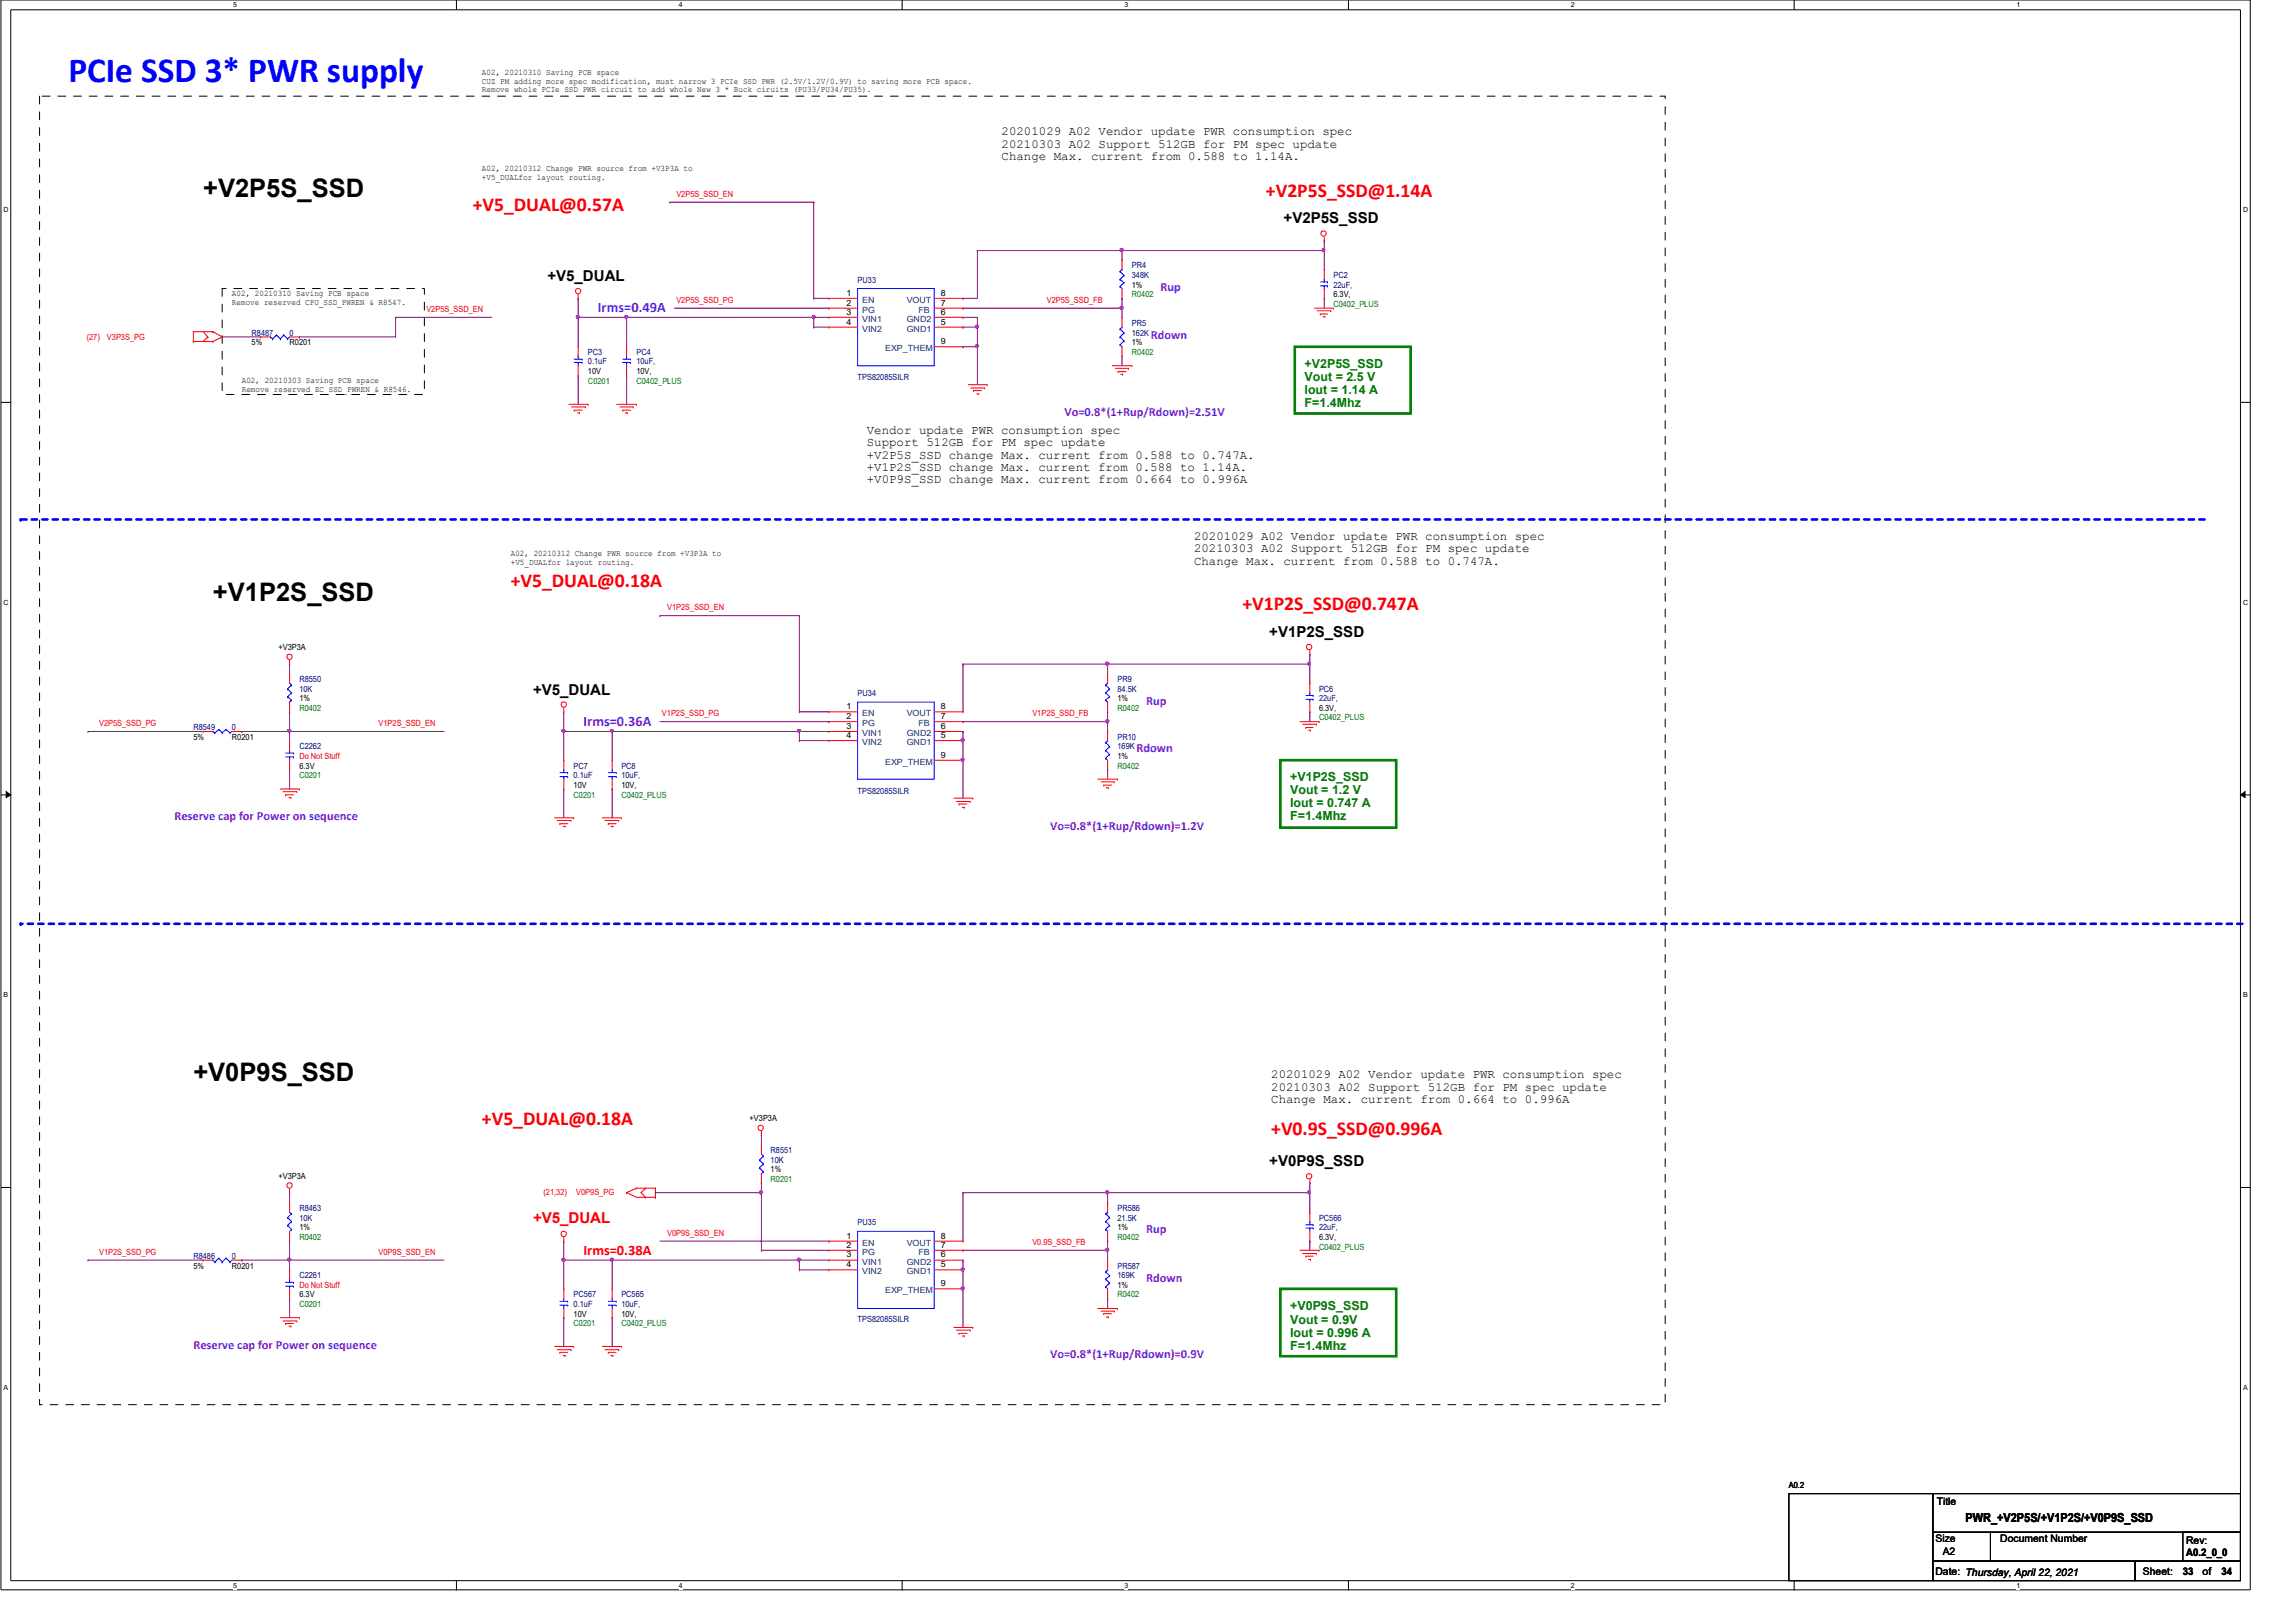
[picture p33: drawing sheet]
<svg xmlns="http://www.w3.org/2000/svg" width="297mm" height="210mm" viewBox="0 0 297 210" stroke-linecap="round" stroke-linejoin="round" font-family="sans-serif">
<defs><g id="words">
<text font-size="4.6" fill="#00f" x="8.8" y="10.6">PCIe SSD 3* PWR supply</text>
<g font-size="3.3">
<text x="26.3" y="25.5">+V2P5S_SSD</text>
<text x="27.6" y="77.7">+V1P2S_SSD</text>
<text x="25" y="140">+V0P9S_SSD</text>
</g>
<g font-size="2.5" fill="#f00">
<text x="61.2" y="27.3">+V5_DUAL@0.57A</text>
<text x="163.8" y="25.5">+V2P5S_SSD@1.14A</text>
<text x="66.1" y="75.9">+V5_DUAL@0.18A</text>
<text x="160.7" y="79">+V1P2S_SSD@0.747A</text>
<text x="62.4" y="145.6">+V5_DUAL@0.18A</text>
<text x="164.5" y="146.9">+V0.9S_SSD@0.996A</text>
</g>
<g font-size="1.9">
<text x="166.1" y="28.9">+V2P5S_SSD</text>
<text x="70.8" y="36.3">+V5_DUAL</text>
<text x="164.2" y="82.4">+V1P2S_SSD</text>
<text x="69" y="89.9">+V5_DUAL</text>
<text x="164.2" y="150.9">+V0P9S_SSD</text>
</g>
<g font-size="1.9" fill="#8000ff">
<text x="77.3" y="40.4">Irms=0.49A</text>
<text x="75.5" y="93.9">Irms=0.36A</text>
</g>
<g font-size="1.9" fill="#f00">
<text x="69" y="158.3">+V5_DUAL</text>
<text x="75.5" y="162.4">Irms=0.38A</text>
</g>
<g font-size="1.6">
<text x="129.6" y="17.5">20201029 A02 Vendor update PWR consumption spec</text>
<text x="129.6" y="19.1">20210303 A02 Support 512GB for PM spec update</text>
<text x="129.6" y="20.7">Change Max. current from 0.588 to 1.14A.</text>
<text x="112.1" y="56.1">Vendor update PWR consumption spec</text>
<text x="112.1" y="57.7">Support 512GB for PM spec update</text>
<text x="112.1" y="59.4">+V2P5S_SSD change Max. current from 0.588 to 0.747A.</text>
<text x="112.1" y="61">+V1P2S_SSD change Max. current from 0.588 to 1.14A.</text>
<text x="112.1" y="62.6">+V0P9S_SSD change Max. current from 0.664 to 0.996A</text>
<text x="154.5" y="69.9">20201029 A02 Vendor update PWR consumption spec</text>
<text x="154.5" y="71.5">20210303 A02 Support 512GB for PM spec update</text>
<text x="154.5" y="73.1">Change Max. current from 0.588 to 0.747A.</text>
<text x="164.5" y="139.5">20201029 A02 Vendor update PWR consumption spec</text>
<text x="164.5" y="141.1">20210303 A02 Support 512GB for PM spec update</text>
<text x="164.5" y="142.7">Change Max. current from 0.664 to 0.996A</text>
<text x="254.3" y="196.9">PWR_+V2P5S/+V1P2S/+V0P9S_SSD</text>
</g>
<g font-size="1.6" fill="#8000ff">
<text x="150.2" y="37.7">Rup</text>
<text x="148.9" y="43.9">Rdown</text>
<text x="137.7" y="53.8">Vo=0.8*(1+Rup/Rdown)=2.51V</text>
<text x="148.3" y="91.2">Rup</text>
<text x="147" y="97.4">Rdown</text>
<text x="22.6" y="106.1">Reserve cap for Power on sequence</text>
<text x="135.8" y="107.4">Vo=0.8*(1+Rup/Rdown)=1.2V</text>
<text x="148.3" y="159.6">Rup</text>
<text x="148.3" y="165.9">Rdown</text>
<text x="25" y="174.6">Reserve cap for Power on sequence</text>
<text x="135.8" y="175.8">Vo=0.8*(1+Rup/Rdown)=0.9V</text>
</g>
<g font-size="1.6" fill="#008000">
<text x="168.8" y="47.6">+V2P5S_SSD</text>
<text x="168.8" y="49.3">Vout = 2.5 V</text>
<text x="168.8" y="51">Iout = 1.14 A</text>
<text x="168.8" y="52.7">F=1.4Mhz</text>
<text x="166.9" y="101.1">+V1P2S_SSD</text>
<text x="166.9" y="102.8">Vout = 1.2 V</text>
<text x="166.9" y="104.5">Iout = 0.747 A</text>
<text x="166.9" y="106.2">F=1.4Mhz</text>
<text x="166.9" y="169.6">+V0P9S_SSD</text>
<text x="166.9" y="171.3">Vout = 0.9V</text>
<text x="166.9" y="173">Iout = 0.996 A</text>
<text x="166.9" y="174.7">F=1.4Mhz</text>
</g>
<g font-size="1.4">
<text x="250.6" y="194.8">Title</text>
<text x="250.4" y="203.9">Date: Thursday, April 22, 2021</text>
<text x="250.4" y="199.6">Size</text>
<text x="251.3" y="201.2">A2</text>
<text x="258.8" y="199.6">Document Number</text>
<text x="277.2" y="203.9">Sheet:</text>
<text x="282.4" y="203.9">33</text>
<text x="282.8" y="199.8">Rev:</text>
<text x="282.8" y="201.3">A0.2_0_0</text>
<text x="284.9" y="203.9">of</text>
<text x="287.4" y="203.9">34</text>
</g>
<g font-size="1.1">
<text x="62.4" y="9.7">A02, 20210310 Saving PCB space</text>
<text x="62.4" y="10.8">CUZ PM adding more spec modification, must narrow 3 PCIe SSD PWR (2.5V/1.2V/0.9V) to saving more PCB space.</text>
<text x="62.4" y="11.9">Remove whole PCIe SSD PWR circuit to add whole New 3 * Buck ciruits (PU33/PU34/PU35).</text>
<text x="62.4" y="22.2">A02, 20210312 Change PWR source from +V3P3A to</text>
<text x="62.4" y="23.3">+V5_DUALfor layout routing.</text>
<text x="30" y="38.4">A02, 20210310 Saving PCB space</text>
<text x="30" y="39.5">Remove reserved CPU_SSD_PWREN &amp; R8547.</text>
<text x="109.5" y="38.3">1</text>
<text x="109.5" y="39.5">2</text>
<text x="109.5" y="40.7">3</text>
<text x="109.5" y="42">4</text>
<text x="121.7" y="42">5</text>
<text x="121.7" y="40.7">6</text>
<text x="121.7" y="39.5">7</text>
<text x="121.7" y="38.3">8</text>
<text x="146.4" y="37.3">1%</text>
<text x="172.5" y="38.4">6.3V,</text>
<text x="32.6" y="44.7">5%</text>
<text x="37.5" y="44.7">R0201</text>
<text x="121.7" y="44.5">9</text>
<text x="146.4" y="44.7">1%</text>
<text x="31.3" y="49.6">A02, 20210303 Saving PCB space</text>
<text x="31.3" y="50.7">Remove reserved EC_SSD_PWREN &amp; R8546.</text>
<text x="76.1" y="48.4">10V</text>
<text x="82.3" y="48.4">10V,</text>
<text x="66.1" y="72">A02, 20210312 Change PWR source from +V3P3A to</text>
<text x="66.1" y="73.1">+V5_DUALfor layout routing.</text>
<text x="36" y="84.2">+V3P3A</text>
<text x="25" y="95.8">5%</text>
<text x="30" y="95.8">R0201</text>
<text x="38.7" y="90.8">1%</text>
<text x="109.5" y="91.8">1</text>
<text x="109.5" y="93">2</text>
<text x="109.5" y="94.3">3</text>
<text x="109.5" y="95.5">4</text>
<text x="121.7" y="95.5">5</text>
<text x="121.7" y="94.3">6</text>
<text x="121.7" y="93">7</text>
<text x="121.7" y="91.8">8</text>
<text x="144.6" y="90.8">1%</text>
<text x="170.6" y="91.9">6.3V,</text>
<text x="38.7" y="99.5">6.3V</text>
<text x="74.2" y="101.9">10V</text>
<text x="80.4" y="101.9">10V,</text>
<text x="121.7" y="98">9</text>
<text x="144.6" y="98.2">1%</text>
<text x="97" y="145.1">+V3P3A</text>
<text x="36" y="152.6">+V3P3A</text>
<text x="99.7" y="151.7">1%</text>
<text x="38.7" y="159.2">1%</text>
<text x="109.5" y="160.3">1</text>
<text x="109.5" y="161.5">2</text>
<text x="121.7" y="161.5">7</text>
<text x="121.7" y="160.3">8</text>
<text x="144.6" y="159.2">1%</text>
<text x="170.6" y="160.4">6.3V,</text>
<text x="25" y="164.2">5%</text>
<text x="30" y="164.2">R0201</text>
<text x="38.7" y="167.9">6.3V</text>
<text x="109.5" y="162.7">3</text>
<text x="109.5" y="164">4</text>
<text x="121.7" y="166.5">9</text>
<text x="121.7" y="164">5</text>
<text x="121.7" y="162.7">6</text>
<text x="144.6" y="166.6">1%</text>
<text x="74.2" y="170.4">10V</text>
<text x="80.4" y="170.4">10V,</text>
<text x="231.4" y="192.5">A0.2</text>
</g>
<g font-size="1.1" fill="#f00">
<text x="87.5" y="25.5">V2P5S_SSD_EN</text>
<text x="55.2" y="40.4">V2P5S_SSD_EN</text>
<text x="87.5" y="39.2">V2P5S_SSD_PG</text>
<text x="135.4" y="39.2">V2P5S_SSD_FB</text>
<text x="11.2" y="44">(27)</text>
<text x="13.8" y="44">V3P3S_PG</text>
<text x="86.3" y="79">V1P2S_SSD_EN</text>
<text x="12.8" y="94">V2P5S_SSD_PG</text>
<text x="49" y="94">V1P2S_SSD_EN</text>
<text x="85.6" y="92.7">V1P2S_SSD_PG</text>
<text x="133.6" y="92.7">V1P2S_SSD_FB</text>
<text x="38.7" y="98.2">Do Not Stuff</text>
<text x="70.3" y="154.7">(21,32)</text>
<text x="74.5" y="154.7">V0P9S_PG</text>
<text x="86.3" y="159.9">V0P9S_SSD_EN</text>
<text x="133.6" y="161.1">V0.9S_SSD_FB</text>
<text x="12.8" y="162.4">V1P2S_SSD_PG</text>
<text x="38.7" y="166.6">Do Not Stuff</text>
<text x="49" y="162.4">V0P9S_SSD_EN</text>
</g>
<g font-size="1.1" fill="#000080">
<text x="146.4" y="34.7">PR4</text>
<text x="146.4" y="36">348K</text>
<text x="172.5" y="36">PC2</text>
<text x="111" y="36.6">PU33</text>
<text x="172.5" y="37.3">22uF,</text>
<text x="32.6" y="43.4">R8487</text>
<text x="37.5" y="43.4">0</text>
<text x="76.1" y="46">PC3</text>
<text x="76.1" y="47.2">0.1uF</text>
<text x="82.3" y="46">PC4</text>
<text x="82.3" y="47.2">10uF,</text>
<text x="146.4" y="42.2">PR5</text>
<text x="146.4" y="43.4">162K</text>
<text x="111" y="49.2">TPS82085SILR</text>
<text x="38.7" y="88.2">R8550</text>
<text x="38.7" y="89.5">10K</text>
<text x="144.6" y="88.2">PR9</text>
<text x="144.6" y="89.5">84.5K</text>
<text x="170.6" y="89.5">PC6</text>
<text x="25" y="94.5">R8549</text>
<text x="30" y="94.5">0</text>
<text x="111" y="90.1">PU34</text>
<text x="144.6" y="95.8">PR10</text>
<text x="170.6" y="90.8">22uF,</text>
<text x="38.7" y="96.9">C2262</text>
<text x="74.2" y="99.5">PC7</text>
<text x="74.2" y="100.7">0.1uF</text>
<text x="80.4" y="99.5">PC8</text>
<text x="80.4" y="100.7">10uF,</text>
<text x="144.6" y="96.9">169K</text>
<text x="111" y="102.7">TPS82085SILR</text>
<text x="99.7" y="149.3">R8551</text>
<text x="99.7" y="150.5">10K</text>
<text x="38.7" y="156.7">R8463</text>
<text x="38.7" y="158">10K</text>
<text x="111" y="158.6">PU35</text>
<text x="144.6" y="156.7">PR586</text>
<text x="144.6" y="158">21.5K</text>
<text x="170.6" y="158">PC566</text>
<text x="170.6" y="159.2">22uF,</text>
<text x="25" y="162.9">R8486</text>
<text x="30" y="162.9">0</text>
<text x="38.7" y="165.4">C2261</text>
<text x="74.2" y="167.9">PC567</text>
<text x="80.4" y="167.9">PC565</text>
<text x="144.6" y="164.2">PR587</text>
<text x="144.6" y="165.4">169K</text>
<text x="74.2" y="169.2">0.1uF</text>
<text x="80.4" y="169.2">10uF,</text>
<text x="111" y="171.1">TPS82085SILR</text>
</g>
<g font-size="1.1" fill="#004080">
<text x="111.5" y="39.2">EN</text>
<text x="111.5" y="40.5">PG</text>
<text x="111.5" y="41.7">VIN1</text>
<text x="117.3" y="41.7">GND2</text>
<text x="117.3" y="39.2">VOUT</text>
<text x="118.8" y="40.5">FB</text>
<text x="111.5" y="42.9">VIN2</text>
<text x="114.5" y="45.5">EXP_THEM</text>
<text x="117.3" y="42.9">GND1</text>
<text x="111.5" y="92.7">EN</text>
<text x="111.5" y="94">PG</text>
<text x="111.5" y="95.3">VIN1</text>
<text x="117.3" y="95.3">GND2</text>
<text x="117.3" y="92.7">VOUT</text>
<text x="118.8" y="94">FB</text>
<text x="111.5" y="96.4">VIN2</text>
<text x="114.5" y="99">EXP_THEM</text>
<text x="117.3" y="96.4">GND1</text>
<text x="111.5" y="161.2">EN</text>
<text x="117.3" y="161.2">VOUT</text>
<text x="111.5" y="162.4">PG</text>
<text x="111.5" y="163.7">VIN1</text>
<text x="111.5" y="164.9">VIN2</text>
<text x="114.5" y="167.4">EXP_THEM</text>
<text x="117.3" y="164.9">GND1</text>
<text x="117.3" y="163.7">GND2</text>
<text x="118.8" y="162.4">FB</text>
</g>
<g font-size="1.1" fill="#008000">
<text x="146.4" y="38.4">R0402</text>
<text x="172.5" y="39.7">C0402_PLUS</text>
<text x="146.4" y="46">R0402</text>
<text x="76.1" y="49.7">C0201</text>
<text x="82.3" y="49.7">C0402_PLUS</text>
<text x="38.7" y="91.9">R0402</text>
<text x="144.6" y="91.9">R0402</text>
<text x="170.6" y="93.2">C0402_PLUS</text>
<text x="38.7" y="100.7">C0201</text>
<text x="144.6" y="99.5">R0402</text>
<text x="74.2" y="103.2">C0201</text>
<text x="80.4" y="103.2">C0402_PLUS</text>
<text x="99.7" y="153">R0201</text>
<text x="38.7" y="160.4">R0402</text>
<text x="144.6" y="160.4">R0402</text>
<text x="170.6" y="161.7">C0402_PLUS</text>
<text x="144.6" y="167.9">R0402</text>
<text x="38.7" y="169.2">C0201</text>
<text x="74.2" y="171.6">C0201</text>
<text x="80.4" y="171.6">C0402_PLUS</text>
</g>
<g font-size=".9">
<text x="30.2" y=".9">5</text>
<text x="87.8" y=".9">4</text>
<text x="145.5" y=".9">3</text>
<text x="203.2" y=".9">2</text>
<text x="260.9" y=".9">1</text>
<text x=".5" y="27.4">D</text>
<text x="290.2" y="27.4">D</text>
<text x=".5" y="78.2">C</text>
<text x="290.2" y="78.2">C</text>
<text x=".5" y="129">B</text>
<text x="290.2" y="129">B</text>
<text x=".5" y="179.8">A</text>
<text x="290.2" y="179.8">A</text>
<text x="30.2" y="205.5">5</text>
<text x="87.8" y="205.5">4</text>
<text x="145.5" y="205.5">3</text>
<text x="203.2" y="205.5">2</text>
<text x="260.9" y="205.5">1</text>
</g>
</g></defs>
<path d="M.1 0h291v205.7h-291zM1.4 1.3h288.5v203.3h-288.5z" fill="none" stroke="#000" stroke-width=".13"/>
<g fill="#fff">
<path d="M30.2 .2h.4v1h-.4z"/>
<path d="M30.2 204.7h.4v1h-.4z"/>
</g>
<path d="M59.1 0v1.3M59.1 204.6v1.2" fill="none" stroke="#000" stroke-width=".13"/>
<g fill="#fff">
<path d="M87.8 .2h.5v1h-.5z"/>
<path d="M87.8 204.7h.5v1h-.5z"/>
</g>
<path d="M116.7 0v1.3M116.7 204.6v1.2" fill="none" stroke="#000" stroke-width=".13"/>
<g fill="#fff">
<path d="M145.5 .2h.4v1h-.4z"/>
<path d="M145.5 204.7h.4v1h-.4z"/>
</g>
<path d="M174.5 0v1.3M174.5 204.6v1.2" fill="none" stroke="#000" stroke-width=".13"/>
<g fill="#fff">
<path d="M203.2 .2h.5v1h-.5z"/>
<path d="M203.2 204.7h.5v1h-.5z"/>
</g>
<path d="M232.1 0v1.3M232.1 204.6v1.2" fill="none" stroke="#000" stroke-width=".13"/>
<g fill="#fff">
<path d="M260.9 .2h.4v1h-.4z"/>
<path d="M260.9 204.7h.4v1h-.4z"/>
<path d="M.5 26.7h.6v1h-.6z"/>
<path d="M290.2 26.7h.6v1h-.6z"/>
<path d="M.5 77.5h.6v1h-.6z"/>
<path d="M290.2 77.5h.6v1h-.6z"/>
</g>
<path d="M.1 52.1h1.3M289.9 52.1h1.2" fill="none" stroke="#000" stroke-width=".13"/>
<g fill="#fff">
<path d="M.5 128.3h.5v1h-.5z"/>
<path d="M290.2 128.3h.5v1h-.5z"/>
</g>
<path d="M.1 102.9h1.3M.8 102.4l.6 .5-.6 .3zM289.9 102.9l.5-.5v.8zM289.9 102.9h1.2" fill="none" stroke="#000" stroke-width=".13"/>
<path d="M.8 102.4l.6 .5-.6 .3zM289.9 102.9l.5-.5v.8z" fill="#000"/>
<g fill="#fff">
<path d="M.5 179.1h.6v1h-.6z"/>
<path d="M290.2 179.1h.6v1h-.6z"/>
</g>
<path d="M.1 153.7h1.3M289.9 153.7h1.2" fill="none" stroke="#000" stroke-width=".13"/>
<path d="M285.2 67.2h-282.5" fill="none" stroke="#00f" stroke-width=".34" stroke-dasharray=".7 .7"/>
<circle cx="2.7" cy="67.2" r=".17" fill="#00f" stroke-dasharray=".7 .7"/>
<path d="M290.1 119.5h-287.4" fill="none" stroke="#00f" stroke-width=".34" stroke-dasharray=".7 .7"/>
<circle cx="2.7" cy="119.5" r=".17" fill="#00f" stroke-dasharray=".7 .7"/>
<path d="M5.1 12.4h210.3v169.4h-210.3zM28.7 37.3h26.2v13.8h-26.2z" fill="none" stroke="#000" stroke-width=".13" stroke-dasharray="1 1 1 1 1 1 1 1"/>
<path d="M167.5 44.9h15v8.6h-15zM165.6 98.4h15v8.7h-15zM165.6 166.8h15v8.7h-15z" fill="none" stroke="#008000" stroke-width=".34"/>
<g fill="none" stroke="#f00" stroke-width=".13">
<path d="M74.8 38.6h.1M74.8 38.1v.5M107.2 38.6h.1M107.2 39.9h.1M107.2 39.9h3.8M107.2 38.6h3.8M120.9 39.9h3.7M120.9 38.6h3.7M124.6 39.9h.1M124.6 38.6h.1M145.2 38.6h.1M145.2 33.6h.1"/>
<path d="M145.2 33.6v1.3M145.2 37.3v1.3M170 39.9h2.5M171.3 31.2h.1M171.3 38.6h.1M171.3 34.9h.1M171.3 30.6v.6M171.3 34.9v1.3M171.3 37.3v1.3M172.5 39.9h.1M25 44.2h.1M25 44.2h2.6"/>
<path d="M26.3 42.9l.6 .7M26.9 43.6h.1M26.9 43.6l-.6 .6M27.6 42.9h.1M27.6 44.2h.1M27.6 42.9h-2.6v1.3M27.6 42.9l1.1 .7M28.7 43.6h.1M28.7 43.6l-1.1 .6M33.7 43.6h.1M33.7 43.6h1.3M37.5 43.6h1.2"/>
<path d="M38.7 43.6h.1M73.6 52.3h2.5M74 52.7h1.7M74.3 53.1h.1M74.3 53.1h1M74.7 53.4h.3M74.8 48.6h.1M74.8 44.9h.1M74.8 44.9v1.2M74.8 47.3v1.3M75 53.4h.1M75.7 52.7h.1"/>
<path d="M76.1 52.3h.1M79.8 52.3h2.5M80.2 52.7h1.7M80.6 53.1h.1M80.6 53.1h1M80.9 53.4h.2M81.1 48.6h.1M81.1 44.9h.1M81.1 44.9v1.2M81.1 47.3v1.3M81.1 53.4h.1M81.9 52.7h.1"/>
<path d="M82.3 52.3h.1M107.2 41.1h.1M107.2 42.3h.1M107.2 41.1h3.8M107.2 42.3h3.8M120.9 41.1h3.7M120.9 42.3h3.7M120.9 44.9h3.7M124.6 44.9h.1M124.6 42.3h.1M124.6 41.1h.1M125.3 49.8h2.4"/>
<path d="M125.6 50.2h1.8M125.9 50.5h.1M125.9 50.5h1.1M126.4 51h.2M126.6 51h.1M127.4 50.2h.1M127.7 49.8h.1M143.9 47.3h2.5M144.3 47.7h1.7M144.6 48.1h.1M144.6 48.1h1.1M145 48.4h.2"/>
<path d="M145.2 46.1h.1M145.2 41.1h.1M145.2 41.1v1.2M145.2 44.9v1.2M145.2 48.4h.1M146 47.7h.1M146.4 47.3h.1M170.4 40.2h1.8M170.8 40.6h.1M170.8 40.6h.9M171.2 41h.2M171.4 41h.1"/>
<path d="M172.2 40.2h.1M26.3 94.7h.1M26.3 94.7h1.3M30 94.7h1.3M31.3 94.7h.1M37.5 85.9h.1M37.5 99.6h.1M37.5 95.8h.1M37.5 87.1h.1M37.5 92.1h.1M37.5 85.4v.5M37.5 87.1v1.3"/>
<path d="M37.5 90.8v1.3M37.5 95.8v1.3M37.5 98.4v1.2M72.9 92.1h.1M72.9 98.4h.1M72.9 91.6v.5M72.9 98.4v1.2M79.2 98.4h.1M79.2 98.4v1.2M107.2 92.1h.1M107.2 93.4h.1M107.2 94.7h.1"/>
<path d="M107.2 95.8h.1M107.2 93.4h3.8M107.2 94.7h3.8M107.2 92.1h3.8M107.2 95.8h3.8M120.9 93.4h3.7M120.9 94.7h3.7M120.9 92.1h3.7M120.9 95.8h3.7M120.9 98.4h3.7M124.6 98.4h.1M124.6 95.8h.1"/>
<path d="M124.6 94.7h.1M124.6 93.4h.1M124.6 92.1h.1M143.3 99.6h.1M143.3 94.7h.1M143.3 92.1h.1M143.3 87.1h.1M143.3 87.1v1.3M143.3 90.8v1.3M143.3 94.7v1.1M143.3 98.4v1.2M168.2 93.4h2.4"/>
<path d="M168.5 93.7h1.8M168.9 94.1h.1M168.9 94.1h1M169.3 94.5h.2M169.5 84.7h.1M169.5 92.1h.1M169.5 88.4h.1M169.5 84.2v.5M169.5 88.4v1.3M169.5 90.8v1.3M169.5 94.5h.1M170.3 93.7h.1"/>
<path d="M170.6 93.4h.1M36.3 102.1h2.4M36.6 102.4h1.8M37 102.9h.1M37 102.9h1M37.4 103.2h.2M37.6 103.2h.1M38.4 102.4h.1M38.7 102.1h.1M71.8 105.8h2.4M72.1 106.2h1.8M72.4 106.6h.1"/>
<path d="M72.4 106.6h1M72.9 106.9h.2M72.9 102.1h.1M72.9 100.8v1.3M73.1 106.9h.1M73.9 106.2h.1M74.2 105.8h.1M77.9 105.8h2.5M78.3 106.2h1.7M78.7 106.6h.1M78.7 106.6h1M79 106.9h.3"/>
<path d="M79.2 102.1h.1M79.2 100.8v1.3M79.3 106.9h.1M80 106.2h.1M80.4 105.8h.1M123.4 103.3h2.5M123.7 103.7h1.8M124.1 104.1h.1M124.1 104.1h1M124.5 104.5h.3M124.8 104.5h.1M125.5 103.7h.1"/>
<path d="M125.9 103.3h.1M142 100.8h2.6M142.4 101.2h1.7M142.8 101.6h.1M142.8 101.6h1M143.1 101.9h.3M143.4 101.9h.1M144.1 101.2h.1M144.6 100.8h.1M37.5 154.3h.1M37.5 155.6h.1M37.5 153.8v.5"/>
<path d="M37.5 155.6v1.3M37.5 159.3v1.3M81.1 154.3h.1M81.1 154.3l1.2 .6h2.5M82.3 153.8h.1M82.3 153.8l-1.2 .5M82.3 153.8h2.5M83.5 154.9h.1M83.5 153.8h.1M83.5 153.8l-.6 .5 .6 .6M84.8 154.9h.1M84.8 153.8h.1"/>
<path d="M84.8 153.8v1.1M98.5 146.9h.1M98.5 148.2h.1M98.5 153.1h.1M98.5 146.4v.5M98.5 148.2v1.2M98.5 151.9v1.2M143.3 155.6h.1M143.3 155.6v1.3M143.3 159.3v1.3M169.5 153.1h.1M169.5 156.9h.1"/>
<path d="M169.5 152.7v.4M169.5 156.9v1.2M169.5 159.3v1.3M26.3 163.1h.1M26.3 163.1h1.3M30 163.1h1.3M31.3 163.1h.1M36.3 170.5h2.4M36.6 170.9h1.8M37 171.3h.1M37 171.3h1M37.4 171.6h.2"/>
<path d="M37.5 160.6h.1M37.5 168.1h.1M37.5 164.3h.1M37.5 164.3v1.2M37.5 166.8v1.3M37.6 171.6h.1M38.4 170.9h.1M38.7 170.5h.1M71.8 174.2h2.4M72.1 174.7h1.8M72.4 175h.1M72.4 175h1"/>
<path d="M72.9 175.4h.2M72.9 160.6h.1M72.9 170.5h.1M72.9 166.8h.1M72.9 160.1v.5M72.9 166.8v1.3M72.9 169.3v1.2M73.1 175.4h.1M73.9 174.7h.1M74.2 174.2h.1M77.9 174.2h2.5M78.3 174.7h1.7"/>
<path d="M78.7 175h.1M78.7 175h1M79 175.4h.3M79.2 170.5h.1M79.2 166.8h.1M79.2 166.8v1.3M79.2 169.3v1.2M79.3 175.4h.1M80 174.7h.1M80.4 174.2h.1M107.2 160.6h.1M107.2 161.8h.1"/>
<path d="M107.2 163.1h.1M107.2 164.3h.1M107.2 161.8h3.8M107.2 163.1h3.8M107.2 160.6h3.8M107.2 164.3h3.8M120.9 161.8h3.7M120.9 163.1h3.7M120.9 160.6h3.7M120.9 164.3h3.7M120.9 166.8h3.7M123.4 171.8h2.5"/>
<path d="M123.7 172.1h1.8M124.1 172.6h.1M124.1 172.6h1M124.5 172.9h.3M124.6 166.8h.1M124.6 164.3h.1M124.6 163.1h.1M124.6 161.8h.1M124.6 160.6h.1M124.8 172.9h.1M125.5 172.1h.1M125.9 171.8h.1"/>
<path d="M142 169.3h2.6M142.4 169.7h1.7M142.8 170h.1M142.8 170h1M143.1 170.4h.3M143.3 160.6h.1M143.3 168.1h.1M143.3 163.1h.1M143.3 163.1v1.2M143.3 166.8v1.3M143.4 170.4h.1M144.1 169.7h.1"/>
<path d="M144.6 169.3h.1M168.2 161.8h2.4M168.5 162.2h1.8M168.9 162.6h.1M168.9 162.6h1M169.3 163h.2M169.5 160.6h.1M169.5 163h.1M170.3 162.2h.1M170.6 161.8h.1"/>
<circle cx="74.8" cy="37.7" r=".35"/>
<circle cx="171.2" cy="30.2" r=".35"/>
<circle cx="37.4" cy="85" r=".35"/>
<circle cx="72.9" cy="91.2" r=".35"/>
<circle cx="169.4" cy="83.7" r=".35"/>
<circle cx="37.4" cy="153.4" r=".35"/>
<circle cx="72.9" cy="159.7" r=".35"/>
<circle cx="98.4" cy="146" r=".35"/>
<circle cx="169.4" cy="152.2" r=".35"/>
</g>
<path d="M231.4 193.3h18.7v11.3h-18.7zM250.1 198.3h7.4v3.7h-7.4zM250.1 193.3h39.8v5h-39.8zM257.5 198.3h32.4v3.7h-32.4zM282.4 198.3h7.5v3.7h-7.5zM250.1 202h26.1v2.6h-26.1zM276.2 202h13.7v2.6h-13.7z" fill="none" stroke="#000" stroke-width=".13"/>
<g fill="none" stroke="#00f" stroke-width=".13">
<path d="M111 37.3h9.9v10h-9.9zM144.9 35.1h.1M144.9 37.1h.1M144.9 36.2h.1M144.9 35.1l.5 .5M144.9 37.1l.3 .2M144.9 36.2l.5 .4M145.2 34.9h.1M145.2 34.9l-.3 .2M145.4 36.6h.1M145.4 35.6h.1M145.4 36.6l-.5 .5"/>
<path d="M145.4 35.6l-.5 .6M170.8 36.5h.9M170.8 37h.9M171.3 36.2h.1M171.3 37h.1M171.3 36.2v.3M171.3 37v.3M171.7 36.5h.1M171.7 37h.1M35 43.6h.1M35 43.6l.3 .3M35.3 43.9h.1"/>
<path d="M35.8 43.3h.1M35.8 43.3l-.5 .6M35.8 43.3l.5 .6M36.3 43.9h.1M36.7 43.3h.1M36.7 43.3l.5 .6M36.7 43.3l-.4 .6M37.2 43.9h.1M37.5 43.6l-.3 .3M74.3 46.5h1M74.3 46.9h1M74.8 46.1h.1"/>
<path d="M74.8 46.9h.1M74.8 46.1v.4M74.8 46.9v.4M75.3 46.5h.1M75.3 46.9h.1M80.6 46.5h1M80.6 46.9h1M81.1 46.1h.1M81.1 46.9h.1M81.1 46.1v.4M81.1 46.9v.4M81.6 46.5h.1"/>
<path d="M81.6 46.9h.1M144.9 42.6h.1M144.9 44.6h.1M144.9 43.6h.1M144.9 42.6l.5 .5M144.9 44.6l.3 .3M144.9 43.6l.5 .5M145.2 42.3h.1M145.2 42.3l-.3 .3M145.4 44.1h.1M145.4 43.1h.1M145.4 44.1l-.5 .5"/>
<path d="M145.4 43.1l-.5 .5M27.6 94.7h.1M27.6 94.7l.2 .1M27.8 94.8h.1M28.3 94.4h.1M28.3 94.4l-.5 .4M28.3 94.4l.4 .4M28.7 94.8h.1M29.2 94.4h.1M29.2 94.4l.6 .4M29.2 94.4l-.5 .4M29.8 94.8h.1"/>
<path d="M30 94.7l-.2 .1M37 97.5h1M37 98h1M37.2 89.2h.1M37.2 90.2h.1M37.2 90.2l.5 .4M37.2 89.2l.5 .5M37.5 97.1h.1M37.5 98h.1M37.5 90.8h.1M37.5 97.1v.4M37.5 98v.4"/>
<path d="M37.5 88.4l.2 .2M37.7 90.6h.1M37.7 88.6h.1M37.7 89.7h.1M37.7 90.6l-.2 .2M37.7 88.6l-.5 .6M37.7 89.7l-.5 .5M38 97.5h.1M38 98h.1M72.4 100h1M72.9 99.6h.1M72.9 99.6v.4"/>
<path d="M73.4 100h.1M78.7 100h1M79.2 99.6h.1M79.2 99.6v.4M79.7 100h.1M111 90.8h9.9v10h-9.9zM143 96.1h.1M143 98.1h.1M143 97.1h.1M143 88.6h.1M143 90.6h.1M143 89.7h.1"/>
<path d="M143 96.1l.5 .5M143 98.1l.3 .3M143 97.1l.5 .5M143 88.6l.5 .6M143 90.6l.3 .2M143 89.7l.5 .5M143.3 95.8h.1M143.3 88.4h.1M143.3 95.8l-.3 .3M143.3 88.4l-.3 .2M143.5 97.6h.1M143.5 96.6h.1"/>
<path d="M143.5 90.2h.1M143.5 89.2h.1M143.5 97.6l-.5 .5M143.5 96.6l-.5 .5M143.5 90.2l-.5 .4M143.5 89.2l-.5 .5M168.9 90h1M168.9 90.5h1M169.5 89.7h.1M169.5 90.5h.1M169.5 89.7v.3M169.5 90.5v.3"/>
<path d="M169.9 90h.1M169.9 90.5h.1M72.4 100.5h1M72.9 100.5h.1M72.9 100.5v.3M73.4 100.5h.1M78.7 100.5h1M79.2 100.5h.1M79.2 100.5v.3M79.7 100.5h.1M37.2 157.6h.1M37.2 158.6h.1"/>
<path d="M37.2 158.6l.5 .5M37.2 157.6l.5 .5M37.5 159.3h.1M37.5 156.9l.2 .2M37.7 159.1h.1M37.7 157.1h.1M37.7 158.1h.1M37.7 159.1l-.2 .2M37.7 157.1l-.5 .5M37.7 158.1l-.5 .5M98.3 150.1h.1M98.3 151.1h.1"/>
<path d="M98.3 151.1l.5 .5M98.3 150.1l.5 .5M98.5 151.9h.1M98.5 149.4l.3 .2M98.8 151.6h.1M98.8 149.6h.1M98.8 150.6h.1M98.8 151.6l-.3 .3M98.8 149.6l-.5 .5M98.8 150.6l-.5 .5M111 159.3h9.9v10h-9.9zM143 157.1h.1"/>
<path d="M143 159.1h.1M143 158.1h.1M143 157.1l.5 .5M143 159.1l.3 .2M143 158.1l.5 .5M143.3 156.9h.1M143.3 156.9l-.3 .2M143.5 158.6h.1M143.5 157.6h.1M143.5 158.6l-.5 .5M143.5 157.6l-.5 .5M168.9 158.5h1"/>
<path d="M168.9 158.9h1M169.5 158.1h.1M169.5 158.9h.1M169.5 158.1v.4M169.5 158.9v.4M169.9 158.5h.1M169.9 158.9h.1M27.6 163.1h.1M27.6 163.1l.2 .2M27.8 163.3h.1M28.3 162.8h.1M28.3 162.8l-.5 .5"/>
<path d="M28.3 162.8l.4 .5M28.7 163.3h.1M29.2 162.8h.1M29.2 162.8l.6 .5M29.2 162.8l-.5 .5M29.8 163.3h.1M30 163.1l-.2 .2M37 165.9h1M37 166.5h1M37.5 165.5h.1M37.5 166.5h.1M37.5 165.5v.4"/>
<path d="M37.5 166.5v.3M38 165.9h.1M38 166.5h.1M72.4 168.4h1M72.4 168.9h1M72.9 168.1h.1M72.9 168.9h.1M72.9 168.1v.3M72.9 168.9v.4M73.4 168.4h.1M73.4 168.9h.1M78.7 168.4h1"/>
<path d="M78.7 168.9h1M79.2 168.1h.1M79.2 168.9h.1M79.2 168.1v.3M79.2 168.9v.4M79.7 168.4h.1M79.7 168.9h.1M143 164.6h.1M143 166.5h.1M143 165.5h.1M143 164.6l.5 .5M143 166.5l.3 .3"/>
<path d="M143 165.5l.5 .5M143.3 164.3h.1M143.3 164.3l-.3 .3M143.5 166h.1M143.5 165.1h.1M143.5 166l-.5 .5M143.5 165.1l-.5 .4"/>
</g>
<path d="M11.4 94.7h.1M11.4 94.7h14.9M31.3 94.7h.1M31.3 94.7h26.1M37.5 92.1h.1M37.5 85.9h.1M37.5 99.6h.1M37.5 94.7h.1M37.5 85.9v1.2M37.5 92.1v3.7M37.5 99.6v2.5" fill="none" stroke="#800040" stroke-width=".13"/>
<path d="M37.3 94.4h.2l.1 .2-.2 .1-.2-.1z" fill-rule="evenodd" fill="#f0f"/>
<path d="M37.3 94.4h.2l.1 .2-.2 .1-.2-.1z" fill="none" stroke="#f0f" stroke-width=".13"/>
<g fill="none" stroke="#800040" stroke-width=".13">
<path d="M28.7 43.6h.1M28.7 43.6h5M38.7 43.6h.1M51.2 41.1h.1M51.2 41.1v2.5h-12.5M51.2 41.1h12.4M37.5 154.3h.1M37.5 154.3v1.3M11.4 163.1h.1M11.4 163.1h14.9M31.3 163.1h.1M31.3 163.1h26.1"/>
<path d="M37.5 160.6h.1M37.5 168.1h.1M37.5 163.1h.1M37.5 160.6v3.7M37.5 168.1v2.4"/>
</g>
<path d="M37.3 162.9h.2l.1 .1-.1 .1-.1 .1-.1-.1z" fill-rule="evenodd" fill="#f0f"/>
<path d="M37.3 162.9h.2l.1 .1-.1 .1-.1 .1-.1-.1z" fill="none" stroke="#f0f" stroke-width=".13"/>
<path d="M124.6 39.9h.1M126.4 32.4h.1M126.4 32.4v6.2M126.4 32.4h18.8M145.2 38.6h.1M145.2 38.6v1.3h-20.6" fill="none" stroke="#800040" stroke-width=".13"/>
<path d="M145 39.7h.2l.1 .1-.1 .2h-.1h-.1z" fill-rule="evenodd" fill="#f0f"/>
<path d="M145 39.7h.2l.1 .1-.1 .2h-.1h-.1z" fill="none" stroke="#f0f" stroke-width=".13"/>
<path d="M145.2 32.4h.1M145.2 32.4v1.2M145.2 32.4h26.1" fill="none" stroke="#800040" stroke-width=".13"/>
<path d="M171.1 32.2h.3v.3h-.3z" fill-rule="evenodd" fill="#f0f"/>
<path d="M171.1 32.2h.3v.3h-.3z" fill="none" stroke="#f0f" stroke-width=".13"/>
<path d="M145 32.2h.2l.1 .1-.2 .2-.2-.2z" fill-rule="evenodd" fill="#f0f"/>
<path d="M145 32.2h.2l.1 .1-.2 .2-.2-.2z" fill="none" stroke="#f0f" stroke-width=".13"/>
<path d="M74.8 38.6h.1M74.8 38.6v2.5M87.2 39.9h20M107.2 39.9h.1M145.2 39.9h.1M145.2 39.9v1.2M171.3 31.2h.1M171.3 31.2v1.2M145.2 46.1h.1M145.2 46.1v1.2" fill="none" stroke="#800040" stroke-width=".13"/>
<path d="M74.6 40.9h.3l.1 .1-.1 .1-.2 .1-.1-.1z" fill-rule="evenodd" fill="#f0f"/>
<path d="M74.6 40.9h.3l.1 .1-.1 .1-.2 .1-.1-.1z" fill="none" stroke="#f0f" stroke-width=".13"/>
<g fill="none" stroke="#800040" stroke-width=".13">
<path d="M86.7 26.2h.1M86.7 26.2h18.6M124.6 38.6h.1M124.6 38.6h1.8M171.3 38.6h.1M171.3 32.4h.1M171.3 32.4v2.5M171.3 38.6v1.3M74.8 48.6h.1M74.8 41.1h.1M74.8 41.1v3.8M74.8 48.6v3.7"/>
<path d="M74.8 41.1h30.5M81.1 48.6h.1M81.1 41.1h.1M81.1 41.1v3.8M81.1 48.6v3.7"/>
</g>
<path d="M105.1 40.9l.2-.1 .1 .2-.1 .2-.2-.1z" fill-rule="evenodd" fill="#f0f"/>
<path d="M105.1 40.9l.2-.1 .1 .2-.1 .2-.2-.1z" fill="none" stroke="#f0f" stroke-width=".13"/>
<path d="M80.9 40.9h.2l.1 .1-.1 .1-.1 .1-.1-.1z" fill-rule="evenodd" fill="#f0f"/>
<path d="M80.9 40.9h.2l.1 .1-.1 .1-.1 .1-.1-.1z" fill="none" stroke="#f0f" stroke-width=".13"/>
<g fill="none" stroke="#800040" stroke-width=".13">
<path d="M105.3 26.2h.1M105.3 38.6h.1M105.3 26.2v12.4M105.3 38.6h1.9M105.3 41.1h.1M105.3 42.3h.1M105.3 41.1v1.2M105.3 42.3h1.9M105.3 41.1h1.9M124.6 41.1h.1M124.6 44.9h.1M124.6 41.1h1.8"/>
<path d="M124.6 44.9h1.8M126.4 44.9h.1M126.4 44.9v4.9"/>
</g>
<path d="M126.2 44.6h.3l.1 .2-.2 .2-.2-.2z" fill-rule="evenodd" fill="#f0f"/>
<path d="M126.2 44.6h.3l.1 .2-.2 .2-.2-.2z" fill="none" stroke="#f0f" stroke-width=".13"/>
<path d="M124.6 42.3h.1M126.4 41.1h.1M126.4 41.1v1.2h-1.8" fill="none" stroke="#800040" stroke-width=".13"/>
<path d="M126.2 42.1h.3l.1 .1-.1 .2-.1 .1-.2-.1z" fill-rule="evenodd" fill="#f0f"/>
<path d="M126.2 42.1h.3l.1 .1-.1 .2-.1 .1-.2-.1z" fill="none" stroke="#f0f" stroke-width=".13"/>
<path d="M126.4 42.3h.1M126.4 42.3v2.6M124.6 93.4h.1M124.6 93.4h18.7" fill="none" stroke="#800040" stroke-width=".13"/>
<path d="M143.1 93.2h.3l.1 .1-.1 .2-.2 .1-.1-.1z" fill-rule="evenodd" fill="#f0f"/>
<path d="M143.1 93.2h.3l.1 .1-.1 .2-.2 .1-.1-.1z" fill="none" stroke="#f0f" stroke-width=".13"/>
<path d="M124.6 85.9h.1M124.6 85.9v6.2M124.6 85.9h44.9M143.3 93.4h.1M143.3 92.1h.1M143.3 85.9h.1M143.3 85.9v1.2M143.3 92.1v2.6" fill="none" stroke="#800040" stroke-width=".13"/>
<path d="M169.2 85.7h.2l.1 .2-.1 .2-.2-.1z" fill-rule="evenodd" fill="#f0f"/>
<path d="M169.2 85.7h.2l.1 .2-.1 .2-.2-.1z" fill="none" stroke="#f0f" stroke-width=".13"/>
<path d="M143.1 85.7h.3l.1 .2-.1 .1-.2 .1-.1-.1z" fill-rule="evenodd" fill="#f0f"/>
<path d="M143.1 85.7h.3l.1 .2-.1 .1-.2 .1-.1-.1z" fill="none" stroke="#f0f" stroke-width=".13"/>
<g fill="none" stroke="#800040" stroke-width=".13">
<path d="M72.9 94.7h.1M72.9 92.1v6.3M72.9 94.7h6.3M79.2 94.7h.1M79.2 94.7v3.7M85.4 93.4h21.8M107.2 93.4h.1M143.3 99.6h.1M143.3 99.6v1.2M169.5 84.7h.1M169.5 84.7v1.2M72.9 102.1h.1"/>
<path d="M72.9 102.1v3.7M79.2 102.1h.1M79.2 102.1v3.7"/>
</g>
<path d="M79 94.4h.3l.1 .2-.3 .1-.2-.1z" fill-rule="evenodd" fill="#f0f"/>
<path d="M79 94.4h.3l.1 .2-.3 .1-.2-.1z" fill="none" stroke="#f0f" stroke-width=".13"/>
<path d="M72.7 94.4h.3l.1 .2-.2 .1-.2-.1z" fill-rule="evenodd" fill="#f0f"/>
<path d="M72.7 94.4h.3l.1 .2-.2 .1-.2-.1z" fill="none" stroke="#f0f" stroke-width=".13"/>
<path d="M85.4 79.7h.1M85.4 79.7h18M79.2 94.7h.1M79.2 94.7h24.2M169.5 92.1h.1M169.5 88.4h.1M169.5 85.9v2.5M169.5 92.1v1.3" fill="none" stroke="#800040" stroke-width=".13"/>
<path d="M103.2 94.4h.3l.1 .2-.3 .1-.1-.1z" fill-rule="evenodd" fill="#f0f"/>
<path d="M103.2 94.4h.3l.1 .2-.3 .1-.1-.1z" fill="none" stroke="#f0f" stroke-width=".13"/>
<path d="M103.4 79.7h.1M103.4 79.7v12.4M103.4 94.7h.1M103.4 95.8h.1M103.4 92.1h.1M103.4 94.7v1.1M103.4 95.8h3.8M103.4 94.7h3.8M103.4 92.1h3.8M124.6 98.4h.1M124.6 94.7h.1M124.6 94.7v8.6" fill="none" stroke="#800040" stroke-width=".13"/>
<path d="M124.4 95.6h.3l.1 .2-.1 .1-.2 .1-.1-.1z" fill-rule="evenodd" fill="#f0f"/>
<path d="M124.4 95.6h.3l.1 .2-.1 .1-.2 .1-.1-.1z" fill="none" stroke="#f0f" stroke-width=".13"/>
<path d="M124.4 98.2h.3l.1 .1-.1 .2-.2 .1-.1-.1z" fill-rule="evenodd" fill="#f0f"/>
<path d="M124.4 98.2h.3l.1 .1-.1 .2-.2 .1-.1-.1z" fill="none" stroke="#f0f" stroke-width=".13"/>
<path d="M124.6 154.3h.1M124.6 154.3v6.3M124.6 154.3h18.7M124.6 161.8h.1M124.6 161.8h18.7" fill="none" stroke="#800040" stroke-width=".13"/>
<path d="M143.1 161.6h.3l.1 .1-.1 .2-.2 .1-.1-.1z" fill-rule="evenodd" fill="#f0f"/>
<path d="M143.1 161.6h.3l.1 .1-.1 .2-.2 .1-.1-.1z" fill="none" stroke="#f0f" stroke-width=".13"/>
<path d="M143.3 154.3h.1M143.3 154.3v1.3M143.3 154.3h26.2M143.3 160.6h.1M143.3 160.6v1.2" fill="none" stroke="#800040" stroke-width=".13"/>
<path d="M169.2 154.1h.2l.1 .2-.1 .2-.2-.1z" fill-rule="evenodd" fill="#f0f"/>
<path d="M169.2 154.1h.2l.1 .2-.1 .2-.2-.1z" fill="none" stroke="#f0f" stroke-width=".13"/>
<path d="M143.1 154.1h.3l.1 .2-.1 .1-.2 .1-.1-.1z" fill-rule="evenodd" fill="#f0f"/>
<path d="M143.1 154.1h.3l.1 .2-.1 .1-.2 .1-.1-.1z" fill="none" stroke="#f0f" stroke-width=".13"/>
<g fill="none" stroke="#800040" stroke-width=".13">
<path d="M169.5 153.1h.1M169.5 153.1v1.2M72.9 160.6h.1M72.9 170.5h.1M72.9 163.1h.1M72.9 160.6v6.2M72.9 170.5v3.7M72.9 163.1h6.3M79.2 170.5h.1M79.2 163.1h.1M79.2 163.1v3.7M79.2 170.5v3.7"/>
<path d="M143.3 161.8h.1M143.3 168.1h.1M143.3 161.8v1.3M143.3 168.1v1.2"/>
</g>
<path d="M79 162.9h.3l.1 .1-.1 .1-.2 .1-.1-.1z" fill-rule="evenodd" fill="#f0f"/>
<path d="M79 162.9h.3l.1 .1-.1 .1-.2 .1-.1-.1z" fill="none" stroke="#f0f" stroke-width=".13"/>
<path d="M72.7 162.9h.3l.1 .1-.1 .1-.1 .1-.2-.1z" fill-rule="evenodd" fill="#f0f"/>
<path d="M72.7 162.9h.3l.1 .1-.1 .1-.1 .1-.2-.1z" fill="none" stroke="#f0f" stroke-width=".13"/>
<path d="M169.5 154.3h.1M169.5 154.3v2.6M79.2 163.1h.1M79.2 163.1h24.2M169.5 160.6h.1M169.5 160.6v1.2" fill="none" stroke="#800040" stroke-width=".13"/>
<path d="M103.2 162.9h.3l.1 .1-.1 .1-.2 .1-.1-.1z" fill-rule="evenodd" fill="#f0f"/>
<path d="M103.2 162.9h.3l.1 .1-.1 .1-.2 .1-.1-.1z" fill="none" stroke="#f0f" stroke-width=".13"/>
<path d="M85.4 160.6h21.8M103.4 163.1h.1M103.4 164.3h.1M103.4 163.1v1.2M103.4 164.3h3.8M103.4 163.1h3.8M107.2 160.6h.1M124.6 166.8h.1M124.6 166.8v5" fill="none" stroke="#800040" stroke-width=".13"/>
<path d="M124.4 166.6h.3l.1 .1-.1 .2-.2 .1-.1-.1z" fill-rule="evenodd" fill="#f0f"/>
<path d="M124.4 166.6h.3l.1 .1-.1 .2-.2 .1-.1-.1z" fill="none" stroke="#f0f" stroke-width=".13"/>
<path d="M124.6 163.1h.1M124.6 164.3h.1M124.6 163.1v3.7" fill="none" stroke="#800040" stroke-width=".13"/>
<path d="M124.4 164.1h.3l.1 .2-.1 .1-.2 .1-.1-.1z" fill-rule="evenodd" fill="#f0f"/>
<path d="M124.4 164.1h.3l.1 .2-.1 .1-.2 .1-.1-.1z" fill="none" stroke="#f0f" stroke-width=".13"/>
<path d="M98.5 153.1h.1M98.5 146.9h.1M98.5 154.3h.1M98.5 146.9v1.3M98.5 153.1v8.7" fill="none" stroke="#800040" stroke-width=".13"/>
<path d="M98.3 154.1h.3l.1 .2-.1 .1-.2 .1-.1-.1z" fill-rule="evenodd" fill="#f0f"/>
<path d="M98.3 154.1h.3l.1 .2-.1 .1-.2 .1-.1-.1z" fill="none" stroke="#f0f" stroke-width=".13"/>
<path d="M84.8 154.3h.1M84.8 154.3h13.7M98.5 161.8h.1M98.5 161.8h8.7" fill="none" stroke="#800040" stroke-width=".13"/>
<path d="M37.3 94.4h.2l.1 .2-.2 .1-.2-.1z" fill-rule="evenodd" fill="#f0f"/>
<path d="M37.3 94.4h.2l.1 .2-.2 .1-.2-.1z" fill="none" stroke="#f0f" stroke-width=".13"/>
<path d="M37.3 162.9h.2l.1 .1-.1 .1-.1 .1-.1-.1z" fill-rule="evenodd" fill="#f0f"/>
<path d="M37.3 162.9h.2l.1 .1-.1 .1-.1 .1-.1-.1z" fill="none" stroke="#f0f" stroke-width=".13"/>
<path d="M145 39.7h.2l.1 .1-.1 .2h-.1h-.1z" fill-rule="evenodd" fill="#f0f"/>
<path d="M145 39.7h.2l.1 .1-.1 .2h-.1h-.1z" fill="none" stroke="#f0f" stroke-width=".13"/>
<path d="M171.1 32.2h.3v.3h-.3z" fill-rule="evenodd" fill="#f0f"/>
<path d="M171.1 32.2h.3v.3h-.3z" fill="none" stroke="#f0f" stroke-width=".13"/>
<path d="M145 32.2h.2l.1 .1-.2 .2-.2-.2z" fill-rule="evenodd" fill="#f0f"/>
<path d="M145 32.2h.2l.1 .1-.2 .2-.2-.2z" fill="none" stroke="#f0f" stroke-width=".13"/>
<path d="M74.6 40.9h.3l.1 .1-.1 .1-.2 .1-.1-.1z" fill-rule="evenodd" fill="#f0f"/>
<path d="M74.6 40.9h.3l.1 .1-.1 .1-.2 .1-.1-.1z" fill="none" stroke="#f0f" stroke-width=".13"/>
<path d="M105.1 40.9l.2-.1 .1 .2-.1 .2-.2-.1z" fill-rule="evenodd" fill="#f0f"/>
<path d="M105.1 40.9l.2-.1 .1 .2-.1 .2-.2-.1z" fill="none" stroke="#f0f" stroke-width=".13"/>
<path d="M80.9 40.9h.2l.1 .1-.1 .1-.1 .1-.1-.1z" fill-rule="evenodd" fill="#f0f"/>
<path d="M80.9 40.9h.2l.1 .1-.1 .1-.1 .1-.1-.1z" fill="none" stroke="#f0f" stroke-width=".13"/>
<path d="M126.2 44.6h.3l.1 .2-.2 .2-.2-.2z" fill-rule="evenodd" fill="#f0f"/>
<path d="M126.2 44.6h.3l.1 .2-.2 .2-.2-.2z" fill="none" stroke="#f0f" stroke-width=".13"/>
<path d="M126.2 42.1h.3l.1 .1-.1 .2-.1 .1-.2-.1z" fill-rule="evenodd" fill="#f0f"/>
<path d="M126.2 42.1h.3l.1 .1-.1 .2-.1 .1-.2-.1z" fill="none" stroke="#f0f" stroke-width=".13"/>
<path d="M143.1 93.2h.3l.1 .1-.1 .2-.2 .1-.1-.1z" fill-rule="evenodd" fill="#f0f"/>
<path d="M143.1 93.2h.3l.1 .1-.1 .2-.2 .1-.1-.1z" fill="none" stroke="#f0f" stroke-width=".13"/>
<path d="M169.2 85.7h.2l.1 .2-.1 .2-.2-.1z" fill-rule="evenodd" fill="#f0f"/>
<path d="M169.2 85.7h.2l.1 .2-.1 .2-.2-.1z" fill="none" stroke="#f0f" stroke-width=".13"/>
<path d="M143.1 85.7h.3l.1 .2-.1 .1-.2 .1-.1-.1z" fill-rule="evenodd" fill="#f0f"/>
<path d="M143.1 85.7h.3l.1 .2-.1 .1-.2 .1-.1-.1z" fill="none" stroke="#f0f" stroke-width=".13"/>
<path d="M79 94.4h.3l.1 .2-.3 .1-.2-.1z" fill-rule="evenodd" fill="#f0f"/>
<path d="M79 94.4h.3l.1 .2-.3 .1-.2-.1z" fill="none" stroke="#f0f" stroke-width=".13"/>
<path d="M72.7 94.4h.3l.1 .2-.2 .1-.2-.1z" fill-rule="evenodd" fill="#f0f"/>
<path d="M72.7 94.4h.3l.1 .2-.2 .1-.2-.1z" fill="none" stroke="#f0f" stroke-width=".13"/>
<path d="M103.2 94.4h.3l.1 .2-.3 .1-.1-.1z" fill-rule="evenodd" fill="#f0f"/>
<path d="M103.2 94.4h.3l.1 .2-.3 .1-.1-.1z" fill="none" stroke="#f0f" stroke-width=".13"/>
<path d="M124.4 95.6h.3l.1 .2-.1 .1-.2 .1-.1-.1z" fill-rule="evenodd" fill="#f0f"/>
<path d="M124.4 95.6h.3l.1 .2-.1 .1-.2 .1-.1-.1z" fill="none" stroke="#f0f" stroke-width=".13"/>
<path d="M124.4 98.2h.3l.1 .1-.1 .2-.2 .1-.1-.1z" fill-rule="evenodd" fill="#f0f"/>
<path d="M124.4 98.2h.3l.1 .1-.1 .2-.2 .1-.1-.1z" fill="none" stroke="#f0f" stroke-width=".13"/>
<path d="M143.1 161.6h.3l.1 .1-.1 .2-.2 .1-.1-.1z" fill-rule="evenodd" fill="#f0f"/>
<path d="M143.1 161.6h.3l.1 .1-.1 .2-.2 .1-.1-.1z" fill="none" stroke="#f0f" stroke-width=".13"/>
<path d="M169.2 154.1h.2l.1 .2-.1 .2-.2-.1z" fill-rule="evenodd" fill="#f0f"/>
<path d="M169.2 154.1h.2l.1 .2-.1 .2-.2-.1z" fill="none" stroke="#f0f" stroke-width=".13"/>
<path d="M143.1 154.1h.3l.1 .2-.1 .1-.2 .1-.1-.1z" fill-rule="evenodd" fill="#f0f"/>
<path d="M143.1 154.1h.3l.1 .2-.1 .1-.2 .1-.1-.1z" fill="none" stroke="#f0f" stroke-width=".13"/>
<path d="M79 162.9h.3l.1 .1-.1 .1-.2 .1-.1-.1z" fill-rule="evenodd" fill="#f0f"/>
<path d="M79 162.9h.3l.1 .1-.1 .1-.2 .1-.1-.1z" fill="none" stroke="#f0f" stroke-width=".13"/>
<path d="M72.7 162.9h.3l.1 .1-.1 .1-.1 .1-.2-.1z" fill-rule="evenodd" fill="#f0f"/>
<path d="M72.7 162.9h.3l.1 .1-.1 .1-.1 .1-.2-.1z" fill="none" stroke="#f0f" stroke-width=".13"/>
<path d="M103.2 162.9h.3l.1 .1-.1 .1-.2 .1-.1-.1z" fill-rule="evenodd" fill="#f0f"/>
<path d="M103.2 162.9h.3l.1 .1-.1 .1-.2 .1-.1-.1z" fill="none" stroke="#f0f" stroke-width=".13"/>
<path d="M124.4 166.6h.3l.1 .1-.1 .2-.2 .1-.1-.1z" fill-rule="evenodd" fill="#f0f"/>
<path d="M124.4 166.6h.3l.1 .1-.1 .2-.2 .1-.1-.1z" fill="none" stroke="#f0f" stroke-width=".13"/>
<path d="M124.4 164.1h.3l.1 .2-.1 .1-.2 .1-.1-.1z" fill-rule="evenodd" fill="#f0f"/>
<path d="M124.4 164.1h.3l.1 .2-.1 .1-.2 .1-.1-.1z" fill="none" stroke="#f0f" stroke-width=".13"/>
<path d="M98.3 154.1h.3l.1 .2-.1 .1-.2 .1-.1-.1z" fill-rule="evenodd" fill="#f0f"/>
<path d="M98.3 154.1h.3l.1 .2-.1 .1-.2 .1-.1-.1z" fill="none" stroke="#f0f" stroke-width=".13"/>
<use href="#words"/>
</svg>
